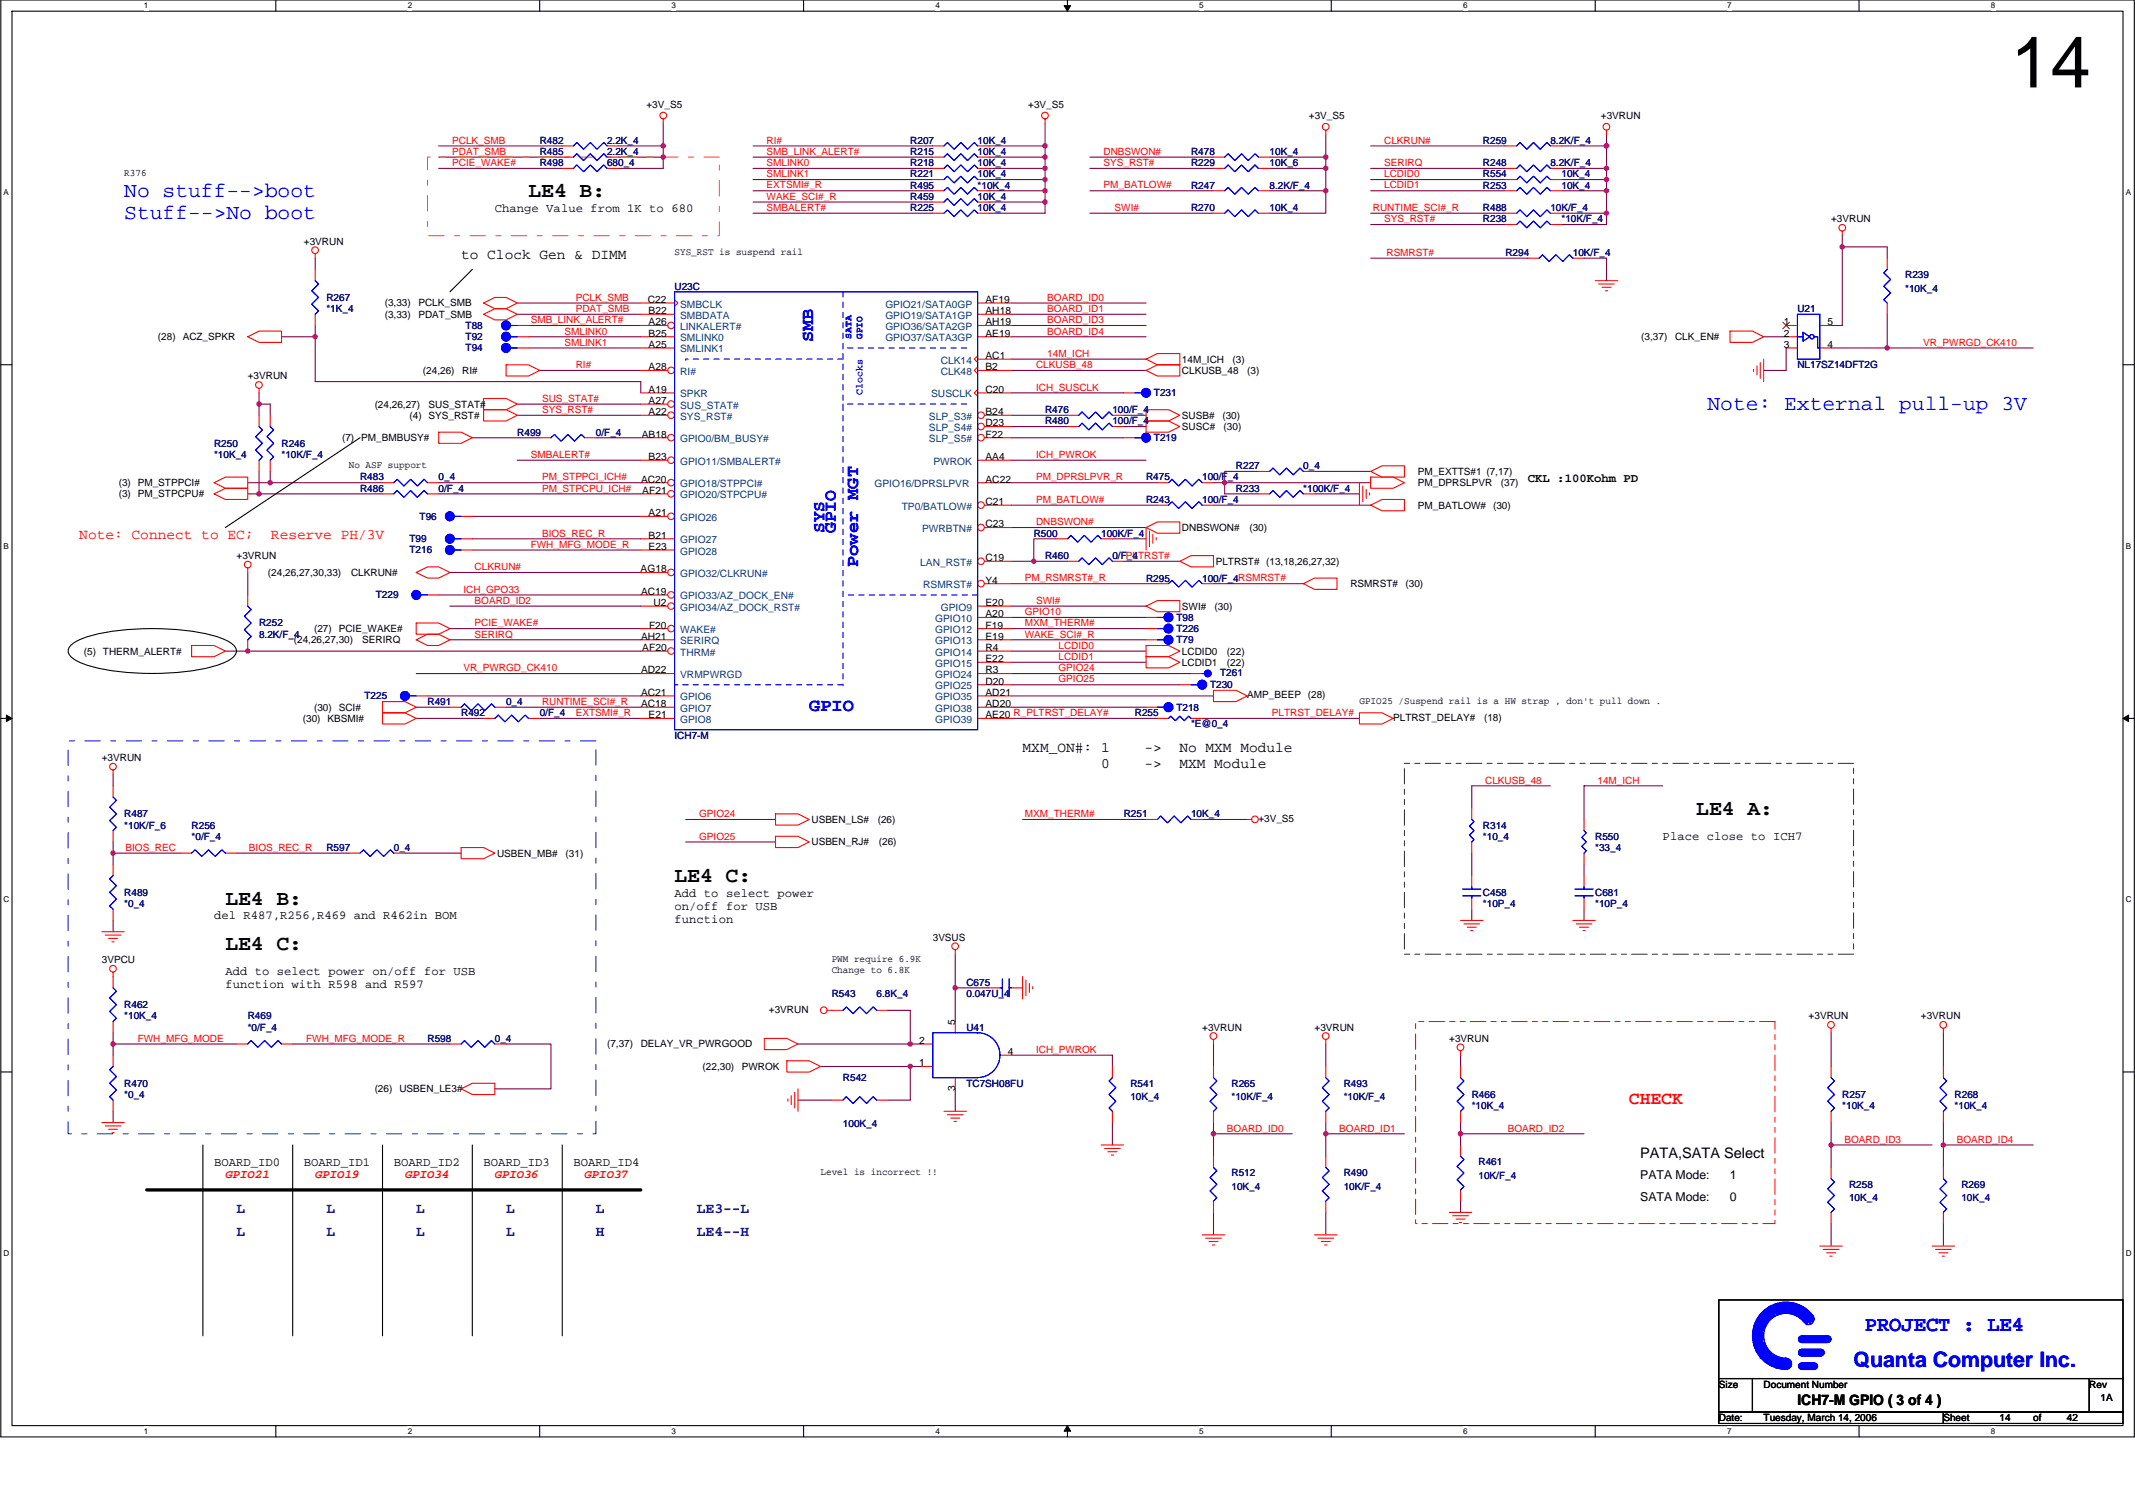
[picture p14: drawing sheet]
<svg xmlns="http://www.w3.org/2000/svg" width="420mm" height="297mm" viewBox="0 0 420 297" stroke-linecap="round" stroke-linejoin="round" font-family="sans-serif">
<defs><g id="words">
<text font-size="14.1" x="395.7" y="17.2">14</text>
<g font-size="4.2" fill="#00f">
<text x="24.5" y="38.7">No stuff--&gt;boot</text>
<text x="24.5" y="43.1">Stuff--&gt;No boot</text>
<text x="336" y="80.7">Note: External pull-up 3V</text>
<text x="367" y="262">PROJECT : LE4</text>
<text x="364.8" y="269.1">Quanta Computer Inc.</text>
</g>
<g font-size="4.2">
<text x="104" y="38.9">LE4 B:</text>
<text x="333.8" y="160.4">LE4 A:</text>
<text x="132.7" y="173.7">LE4 C:</text>
<text x="44.4" y="178.1">LE4 B:</text>
<text x="44.4" y="186.9">LE4 C:</text>
</g>
<g font-size="3.5" fill="#00f">
<text x="160.1" y="67.4" transform="rotate(-90 160.1 67.4)">SMB</text>
<text x="162.3" y="105" transform="rotate(-90 162.3 105)">SYS</text>
<text x="164.5" y="105" transform="rotate(-90 164.5 105)">GPIO</text>
<text x="168.9" y="111.6" transform="rotate(-90 168.9 111.6)">Power MGT</text>
<text x="159.2" y="140">GPIO</text>
</g>
<text font-size="3.5" fill="#f00" x="320.6" y="217.3">CHECK</text>
<g font-size="2.9">
<text x="90.8" y="50.9">to Clock Gen &amp; DIMM</text>
<text x="201.2" y="148.1">MXM_ON#: 1</text>
<text x="225.2" y="148.1">-&gt;</text>
<text x="232.1" y="148.1">No MXM Module</text>
<text x="216.7" y="151.2">0</text>
<text x="225.2" y="151.2">-&gt;</text>
<text x="232.1" y="151.2">MXM Module</text>
<text x="322.8" y="227.9">PATA,SATA Select</text>
<text x="353.7" y="276.6">ICH7-M GPIO ( 3 of 4 )</text>
</g>
<g font-size="2.9" fill="#f00">
<text x="15.6" y="106.1">Note: Connect to EC;</text>
<text x="53.3" y="106.1">Reserve PH/3V</text>
</g>
<g font-size="2.9" fill="#000080">
<text x="46.6" y="238.8">L</text>
<text x="64.2" y="238.8">L</text>
<text x="81.9" y="238.8">L</text>
<text x="99.6" y="238.8">L</text>
<text x="117.3" y="238.8">L</text>
<text x="137.1" y="238.8">LE3--L</text>
<text x="46.6" y="243.2">L</text>
<text x="64.2" y="243.2">L</text>
<text x="81.9" y="243.2">L</text>
<text x="99.6" y="243.2">L</text>
<text x="117.3" y="243.2">H</text>
<text x="137.1" y="243.2">LE4--H</text>
</g>
<g font-size="2.4">
<text x="97.4" y="41.7">Change Value from 1K to 680</text>
<text x="300.7" y="94.8">CKL :100Kohm PD</text>
<text x="327.2" y="165.4">Place close to ICH7</text>
<text x="132.7" y="176.5">Add to select power</text>
<text x="132.7" y="179.1">on/off for USB</text>
<text x="42.1" y="180.9">del R487,R256,R469 and R462in BOM</text>
<text x="132.7" y="181.7">function</text>
<text x="44.4" y="192">Add to select power on/off for USB</text>
<text x="44.4" y="194.5">function with R598 and R597</text>
<text x="42.1" y="229.5">BOARD_ID0</text>
<text x="59.8" y="229.5">BOARD_ID1</text>
<text x="77.5" y="229.5">BOARD_ID2</text>
<text x="95.2" y="229.5">BOARD_ID3</text>
<text x="112.8" y="229.5">BOARD_ID4</text>
<text x="322.8" y="232">PATA Mode:</text>
<text x="340.5" y="232">1</text>
<text x="322.8" y="236.4">SATA Mode:</text>
<text x="340.5" y="236.4">0</text>
</g>
<g font-size="2.4" fill="#f00">
<text x="44.4" y="231.9">GPIO21</text>
<text x="62" y="231.9">GPIO19</text>
<text x="79.7" y="231.9">GPIO34</text>
<text x="97.4" y="231.9">GPIO36</text>
<text x="115" y="231.9">GPIO37</text>
</g>
<g font-size="2">
<text x="127.2" y="21.2">+3V_S5</text>
<text x="202.3" y="21.2">+3V_S5</text>
<text x="257.6" y="23.4">+3V_S5</text>
<text x="315.1" y="23.4">+3VRUN</text>
<text x="24.5" y="34.7">R376</text>
<text x="360.4" y="43.8">+3VRUN</text>
<text x="59.8" y="48.2">+3VRUN</text>
<text x="132.7" y="50.2">SYS_RST is suspend rail</text>
<text x="127.5" y="59.6">C22</text>
<text x="193.9" y="59.6">AF19</text>
<text x="75.7" y="60.3">(3,33)</text>
<text x="75.7" y="62.5">(3,33)</text>
<text x="82.3" y="60.3">PCLK_SMB</text>
<text x="82.3" y="62.5">PDAT_SMB</text>
<text x="127.6" y="61.8">B22</text>
<text x="127.6" y="64.1">A26</text>
<text x="193.9" y="61.8">AH18</text>
<text x="193.9" y="64.1">AH19</text>
<text x="351.1" y="64.1">1</text>
<text x="359.7" y="64.1">5</text>
<text x="31.1" y="67">(28) ACZ_SPKR</text>
<text x="127.6" y="66.3">B25</text>
<text x="127.6" y="68.5">A25</text>
<text x="193.9" y="70.7">AC1</text>
<text x="193.9" y="66.3">AE19</text>
<text x="232.6" y="71.4">14M_ICH</text>
<text x="242.6" y="71.4">(3)</text>
<text x="323" y="67">(3,37)</text>
<text x="329.6" y="67">CLK_EN#</text>
<text x="351.1" y="66.3">2</text>
<text x="351.1" y="68.5">3</text>
<text x="359.7" y="68.5">4</text>
<text x="48.8" y="74.7">+3VRUN</text>
<text x="83.2" y="73.6">(24,26)</text>
<text x="91" y="73.6">RI#</text>
<text x="127.6" y="77.3">A19</text>
<text x="127.6" y="72.9">A28</text>
<text x="193.9" y="72.9">B2</text>
<text x="193.9" y="77.3">C20</text>
<text x="232.6" y="73.6">CLKUSB_48</text>
<text x="245.4" y="73.6">(3)</text>
<text x="73.7" y="80.2">(24,26,27)</text>
<text x="80.6" y="82.4">(4) SYS_RST#</text>
<text x="84.3" y="80.2">SUS_STAT#</text>
<text x="127.6" y="79.5">A27</text>
<text x="127.6" y="81.7">A22</text>
<text x="193.9" y="81.7">B24</text>
<text x="193.9" y="83.9">D23</text>
<text x="232.6" y="82.4">SUSB#</text>
<text x="240.6" y="82.4">(30)</text>
<text x="67.3" y="86.8">(7) PM_BMBUSY#</text>
<text x="126.3" y="86.1">AB18</text>
<text x="193.9" y="86.1">F22</text>
<text x="232.6" y="84.6">SUSC#</text>
<text x="240.8" y="84.6">(30)</text>
<text x="23.4" y="95.7">(3) PM_STPPCI#</text>
<text x="68.7" y="92.2">No ASF support</text>
<text x="126.2" y="95">AC20</text>
<text x="127.6" y="90.6">B23</text>
<text x="193.9" y="90.6">AA4</text>
<text x="193.9" y="95">AC22</text>
<text x="279" y="95.7">PM_DPRSLPVR</text>
<text x="279" y="93.5">PM_EXTTS#1 (7,17)</text>
<text x="295.4" y="95.7">(37)</text>
<text x="23.4" y="97.9">(3) PM_STPCPU#</text>
<text x="126.4" y="97.2">AF21</text>
<text x="127.6" y="101.6">A21</text>
<text x="193.9" y="99.4">C21</text>
<text x="279" y="100.1">PM_BATLOW# (30)</text>
<text x="127.6" y="106">B21</text>
<text x="193.9" y="103.8">C23</text>
<text x="232.6" y="104.5">DNBSWON#</text>
<text x="245.9" y="104.5">(30)</text>
<text x="46.6" y="110">+3VRUN</text>
<text x="52.7" y="113.4">(24,26,27,30,33)</text>
<text x="69.1" y="113.4">CLKRUN#</text>
<text x="126.1" y="112.7">AG18</text>
<text x="127.6" y="108.2">E23</text>
<text x="193.9" y="110.5">C19</text>
<text x="239.3" y="111.1">PLTRST# (13,18,26,27,32)</text>
<text x="126.2" y="117.1">AC19</text>
<text x="128.6" y="119.3">U2</text>
<text x="193.9" y="119.3">E20</text>
<text x="193.9" y="114.9">Y4</text>
<text x="232.6" y="120">SWI#</text>
<text x="239" y="120">(30)</text>
<text x="265.8" y="115.6">RSMRST#</text>
<text x="276.6" y="115.6">(30)</text>
<text x="61.8" y="124.4">(27) PCIE_WAKE#</text>
<text x="126.2" y="125.9">AH21</text>
<text x="127.7" y="123.7">F20</text>
<text x="193.9" y="121.5">A20</text>
<text x="193.9" y="123.7">F19</text>
<text x="193.9" y="125.9">E19</text>
<text x="16.5" y="128.8">(5) THERM_ALERT#</text>
<text x="57.8" y="126.6">(24,26,27,30)</text>
<text x="71.3" y="126.6">SERIRQ</text>
<text x="126.4" y="128.1">AF20</text>
<text x="193.9" y="128.1">R4</text>
<text x="193.9" y="130.3">E22</text>
<text x="232.6" y="128.8">LCDID0</text>
<text x="232.6" y="131">LCDID1</text>
<text x="241.5" y="128.8">(22)</text>
<text x="241.5" y="131">(22)</text>
<text x="126.2" y="137">AC21</text>
<text x="126.2" y="132.6">AD22</text>
<text x="193.9" y="132.6">R3</text>
<text x="193.9" y="134.8">D20</text>
<text x="193.9" y="137">AD21</text>
<text x="245.4" y="137.5">AMP_BEEP (28)</text>
<text x="59.6" y="142.1">(30) KBSMI#</text>
<text x="61.8" y="139.9">(30) SCI#</text>
<text x="126.2" y="139.2">AC18</text>
<text x="127.6" y="141.4">E21</text>
<text x="193.9" y="139.2">AD20</text>
<text x="193.9" y="141.4">AE20 R_PLTRST_DELAY#</text>
<text x="267.5" y="138.6">GPIO25 /Suspend rail is a HW strap , don't pull down .</text>
<text x="274.2" y="141.9">PLTRST_DELAY#</text>
<text x="292.1" y="141.9">(18)</text>
<text x="20" y="149.8">+3VRUN</text>
<text x="159.7" y="162">USBEN_LS#</text>
<text x="172.7" y="162">(26)</text>
<text x="247.6" y="161.8">+3V_S5</text>
<text x="159.7" y="166.4">USBEN_RJ#</text>
<text x="173" y="166.4">(26)</text>
<text x="97.8" y="168.6">USBEN_MB#</text>
<text x="111.3" y="168.6">(31)</text>
<text x="183.6" y="185.2">3VSUS</text>
<text x="20" y="189.6">3VPCU</text>
<text x="163.7" y="189.4">PWM require 6.9K</text>
<text x="163.7" y="191.6">Change to 6.8K</text>
<text x="151.3" y="199.3">+3VRUN</text>
<text x="188" y="201.7" transform="rotate(-90 188 201.7)">5</text>
<text x="236.6" y="202.9">+3VRUN</text>
<text x="258.7" y="202.9">+3VRUN</text>
<text x="355.9" y="200.7">+3VRUN</text>
<text x="378" y="200.7">+3VRUN</text>
<text x="119.5" y="206.2">(7,37)</text>
<text x="126.1" y="206.2">DELAY_VR_PWRGOOD</text>
<text x="180.9" y="205.5">2</text>
<text x="180.9" y="209.9">1</text>
<text x="198.4" y="207.7">4</text>
<text x="285.2" y="205.1">+3VRUN</text>
<text x="73.7" y="215">(26) USBEN_LE3#</text>
<text x="138.3" y="210.6">(22,30)</text>
<text x="146" y="210.6">PWROK</text>
<text x="188" y="214.8" transform="rotate(-90 188 214.8)">3</text>
<text x="161.5" y="231.4">Level is incorrect !!</text>
<text x="338.3" y="273.1">Size</text>
<text x="347.1" y="273.1">Document Number</text>
<text x="411.2" y="273.1">Rev</text>
<text x="413.4" y="275.8">1A</text>
<text x="338.3" y="279.8">Date:</text>
<text x="347.1" y="279.8">Tuesday, March 14, 2006</text>
<text x="382.4" y="279.8">Sheet</text>
<text x="393.5" y="279.8">14</text>
<text x="400.1" y="279.8">of</text>
<text x="406.7" y="279.8">42</text>
</g>
<g font-size="2" fill="#f00">
<text x="89" y="28.3">PCLK_SMB</text>
<text x="150.9" y="28.3">RI#</text>
<text x="272.4" y="28.3">CLKRUN#</text>
<text x="89" y="30.5">PDAT_SMB</text>
<text x="89" y="32.7">PCIE_WAKE#</text>
<text x="150.9" y="30.5">SMB_LINK_ALERT#</text>
<text x="150.9" y="32.7">SMLINK0</text>
<text x="150.9" y="34.9">SMLINK1</text>
<text x="217.2" y="32.7">SYS_RST#</text>
<text x="217.2" y="30.5">DNBSWON#</text>
<text x="272.4" y="32.7">SERIRQ</text>
<text x="272.4" y="34.9">LCDID0</text>
<text x="150.9" y="41.5">SMBALERT#</text>
<text x="150.9" y="39.3">WAKE_SCI#_R</text>
<text x="150.9" y="37.1">EXTSMI#_R</text>
<text x="217.2" y="37.1">PM_BATLOW#</text>
<text x="219.4" y="41.5">SWI#</text>
<text x="270.2" y="41.5">RUNTIME_SCI#_R</text>
<text x="272.4" y="37.1">LCDID1</text>
<text x="272.4" y="43.8">SYS_RST#</text>
<text x="272.8" y="50.4">RSMRST#</text>
<text x="113.3" y="59.2">PCLK_SMB</text>
<text x="206.1" y="59.2">BOARD_ID0</text>
<text x="104.4" y="63.6">SMB_LINK_ALERT#</text>
<text x="111.1" y="65.8">SMLINK0</text>
<text x="113.3" y="61.4">PDAT_SMB</text>
<text x="206.1" y="61.4">BOARD_ID1</text>
<text x="206.1" y="63.6">BOARD_ID3</text>
<text x="206.1" y="65.8">BOARD_ID4</text>
<text x="111.1" y="68.1">SMLINK1</text>
<text x="206.1" y="70.3">14M_ICH</text>
<text x="378.5" y="68.1">VR_PWRGD_CK410</text>
<text x="113.3" y="72.5">RI#</text>
<text x="203.9" y="72.5">CLKUSB_48</text>
<text x="203.9" y="76.9">ICH_SUSCLK</text>
<text x="106.7" y="81.3">SYS_RST#</text>
<text x="106.7" y="79.1">SUS_STAT#</text>
<text x="104.4" y="90.1">SMBALERT#</text>
<text x="106.7" y="94.6">PM_STPPCI_ICH#</text>
<text x="203.9" y="94.6">PM_DPRSLPVR_R</text>
<text x="203.9" y="90.1">ICH_PWROK</text>
<text x="106.7" y="96.8">PM_STPCPU_ICH#</text>
<text x="203.9" y="99">PM_BATLOW#</text>
<text x="104.4" y="107.8">FWH_MFG_MODE_R</text>
<text x="106.7" y="105.6">BIOS_REC_R</text>
<text x="203.9" y="103.4">DNBSWON#</text>
<text x="93.4" y="112.2">CLKRUN#</text>
<text x="221.6" y="110">PLTRST#</text>
<text x="91.2" y="116.7">ICH_GPO33</text>
<text x="93.4" y="118.9">BOARD_ID2</text>
<text x="201.7" y="114.4">PM_RSMRST#_R</text>
<text x="203.9" y="118.9">SWI#</text>
<text x="93.4" y="125.5">SERIRQ</text>
<text x="93.4" y="123.3">PCIE_WAKE#</text>
<text x="201.7" y="123.3">MXM_THERM#</text>
<text x="201.7" y="125.5">WAKE_SCI#_R</text>
<text x="201.7" y="121.1">GPIO10</text>
<text x="208.3" y="129.9">LCDID1</text>
<text x="208.3" y="127.7">LCDID0</text>
<text x="91.2" y="132.1">VR_PWRGD_CK410</text>
<text x="208.3" y="134.3">GPIO25</text>
<text x="208.3" y="132.1">GPIO24</text>
<text x="106.7" y="138.8">RUNTIME_SCI#_R</text>
<text x="113.3" y="141">EXTSMI#_R</text>
<text x="250.3" y="141">PLTRST_DELAY#</text>
<text x="292.3" y="154.2">CLKUSB_48</text>
<text x="314.4" y="154.2">14M_ICH</text>
<text x="137.6" y="160.9">GPIO24</text>
<text x="201.7" y="160.9">MXM_THERM#</text>
<text x="24.7" y="167.5">BIOS_REC</text>
<text x="49" y="167.5">BIOS_REC_R</text>
<text x="137.6" y="165.3">GPIO25</text>
<text x="27.1" y="205.1">FWH_MFG_MODE</text>
<text x="60.3" y="205.1">FWH_MFG_MODE_R</text>
<text x="203.9" y="207.3">ICH_PWROK</text>
<text x="241.5" y="222.7">BOARD_ID0</text>
<text x="263.6" y="222.7">BOARD_ID1</text>
<text x="296.7" y="222.7">BOARD_ID2</text>
<text x="363" y="224.9">BOARD_ID3</text>
<text x="385.1" y="224.9">BOARD_ID4</text>
</g>
<g font-size="2" fill="#000080">
<text x="106.2" y="28.3">R482</text>
<text x="119.5" y="28.3">2.2K_4</text>
<text x="179.1" y="28.3">R207</text>
<text x="192.4" y="28.3">10K_4</text>
<text x="291.8" y="28.3">R259</text>
<text x="305.1" y="28.3">8.2K/F_4</text>
<text x="106.2" y="32.7">R498</text>
<text x="106.2" y="30.5">R485</text>
<text x="119.5" y="32.7">680_4</text>
<text x="119.5" y="30.5">2.2K_4</text>
<text x="179.1" y="30.5">R215</text>
<text x="179.1" y="34.9">R221</text>
<text x="179.1" y="32.7">R218</text>
<text x="192.4" y="30.5">10K_4</text>
<text x="192.4" y="34.9">10K_4</text>
<text x="192.4" y="32.7">10K_4</text>
<text x="234.4" y="32.7">R229</text>
<text x="234.4" y="30.5">R478</text>
<text x="249.9" y="32.7">10K_6</text>
<text x="249.9" y="30.5">10K_4</text>
<text x="291.8" y="34.9">R554</text>
<text x="291.8" y="32.7">R248</text>
<text x="305.1" y="32.7">8.2K/F_4</text>
<text x="307.3" y="34.9">10K_4</text>
<text x="179.1" y="41.6">R225</text>
<text x="179.1" y="39.3">R459</text>
<text x="179.1" y="37.1">R495</text>
<text x="192.4" y="41.6">10K_4</text>
<text x="192.4" y="39.3">10K_4</text>
<text x="192.4" y="37.1">*10K_4</text>
<text x="234.4" y="41.6">R270</text>
<text x="234.4" y="37.1">R247</text>
<text x="249.9" y="41.6">10K_4</text>
<text x="249.9" y="37.1">8.2K/F_4</text>
<text x="291.8" y="41.6">R488</text>
<text x="291.8" y="37.1">R253</text>
<text x="305.1" y="41.6">10K/F_4</text>
<text x="307.3" y="37.1">10K_4</text>
<text x="291.8" y="43.8">R238</text>
<text x="307.3" y="43.8">*10K/F_4</text>
<text x="296.3" y="50.4">R294</text>
<text x="309.5" y="50.4">10K/F_4</text>
<text x="64.2" y="59.2">R267</text>
<text x="132.7" y="57">U23C</text>
<text x="374.9" y="54.8">R239</text>
<text x="374.9" y="57.4">*10K_4</text>
<text x="64.2" y="61.4">*1K_4</text>
<text x="91.6" y="64.7">T88</text>
<text x="353.7" y="61.4">U21</text>
<text x="91.6" y="67">T92</text>
<text x="91.6" y="69.2">T94</text>
<text x="227.1" y="78">T231</text>
<text x="353.7" y="72.5">NL17SZ14DFT2G</text>
<text x="205.7" y="81.3">R476</text>
<text x="205.7" y="83.5">R480</text>
<text x="218.9" y="81.3">100/F_4</text>
<text x="218.9" y="83.5">100/F_4</text>
<text x="42.1" y="87.9">R250</text>
<text x="55.4" y="87.9">R246</text>
<text x="101.8" y="85.7">R499</text>
<text x="117.3" y="85.7">0/F_4</text>
<text x="227.1" y="86.8">T219</text>
<text x="42.1" y="90.2">*10K_4</text>
<text x="55.4" y="90.2">*10K/F_4</text>
<text x="70.9" y="94.6">R483</text>
<text x="86.3" y="94.6">0_4</text>
<text x="225.5" y="94.6">R475</text>
<text x="236.6" y="94.6">100/F_4</text>
<text x="243.2" y="92.4">R227</text>
<text x="256.5" y="92.4">0_4</text>
<text x="70.9" y="96.8">R486</text>
<text x="86.3" y="96.8">0/F_4</text>
<text x="225.5" y="99">R243</text>
<text x="236.6" y="99">100/F_4</text>
<text x="243.2" y="96.8">R233</text>
<text x="256.5" y="96.8">*100K/F_4</text>
<text x="80.6" y="106.7">T99</text>
<text x="82.6" y="102.3">T96</text>
<text x="203.4" y="105.6">R500</text>
<text x="216.7" y="105.6">100K/F_4</text>
<text x="80.6" y="108.9">T216</text>
<text x="205.7" y="110">R460</text>
<text x="218.9" y="110">0/F_4</text>
<text x="74" y="117.8">T229</text>
<text x="225.5" y="114.5">R295</text>
<text x="236.6" y="114.5">100/F_4RSMRST#</text>
<text x="51" y="123.3">R252</text>
<text x="51" y="125.5">8.2K/F_4</text>
<text x="231.5" y="124.4">T226</text>
<text x="231.5" y="122.2">T98</text>
<text x="231.5" y="126.6">T79</text>
<text x="71.7" y="137.7">T225</text>
<text x="238.1" y="135.5">T230</text>
<text x="240.1" y="133">T261</text>
<text x="84.1" y="138.8">R491</text>
<text x="90.8" y="141">R492</text>
<text x="99.6" y="138.8">0_4</text>
<text x="106.2" y="141">0/F_4</text>
<text x="223.3" y="141">R255</text>
<text x="231.5" y="139.9">T218</text>
<text x="234.4" y="143.2">*E@0_4</text>
<text x="132.7" y="145.4">ICH7-M</text>
<text x="24.5" y="160.9">R487</text>
<text x="221.1" y="160.9">R251</text>
<text x="234.4" y="160.9">10K_4</text>
<text x="24.5" y="163.1">*10K/F_6</text>
<text x="37.7" y="163.1">R256</text>
<text x="37.7" y="165.3">*0/F_4</text>
<text x="64.2" y="167.5">R597</text>
<text x="77.5" y="167.5">0_4</text>
<text x="291.8" y="163.1">R314</text>
<text x="291.8" y="165.3">*10_4</text>
<text x="313.9" y="165.3">R550</text>
<text x="313.9" y="167.5">*33_4</text>
<text x="24.5" y="176.3">R489</text>
<text x="24.5" y="178.6">*0_4</text>
<text x="291.8" y="176.3">C458</text>
<text x="291.8" y="178.6">*10P_4</text>
<text x="313.9" y="176.3">C681</text>
<text x="313.9" y="178.6">*10P_4</text>
<text x="163.7" y="196.2">R543</text>
<text x="172.5" y="196.2">6.8K_4</text>
<text x="190.2" y="194">C675</text>
<text x="190.2" y="196.2">0.047U_4</text>
<text x="24.5" y="198.4">R462</text>
<text x="24.5" y="200.7">*10K_4</text>
<text x="48.8" y="200.7">R469</text>
<text x="48.8" y="202.9">*0/F_4</text>
<text x="190.2" y="202.9">U41</text>
<text x="84.1" y="205.1">R598</text>
<text x="97.4" y="205.1">0_4</text>
<text x="24.5" y="213.9">R470</text>
<text x="165.9" y="212.8">R542</text>
<text x="190.2" y="213.9">TC7SH08FU</text>
<text x="222.5" y="213.9">R541</text>
<text x="242.3" y="213.9">R265</text>
<text x="264.4" y="213.9">R493</text>
<text x="24.5" y="216.1">*0_4</text>
<text x="165.9" y="221.9">100K_4</text>
<text x="222.5" y="216.6">10K_4</text>
<text x="242.3" y="216.6">*10K/F_4</text>
<text x="264.4" y="216.6">*10K/F_4</text>
<text x="289.6" y="216.1">R466</text>
<text x="289.6" y="218.3">*10K_4</text>
<text x="362.6" y="216.1">R257</text>
<text x="362.6" y="218.3">*10K_4</text>
<text x="384.7" y="216.1">R268</text>
<text x="384.7" y="218.3">*10K_4</text>
<text x="242.3" y="231.6">R512</text>
<text x="264.4" y="231.6">R490</text>
<text x="291" y="229.4">R461</text>
<text x="291" y="232">10K/F_4</text>
<text x="363.9" y="233.8">R258</text>
<text x="386" y="233.8">R269</text>
<text x="242.3" y="234.2">10K_4</text>
<text x="264.4" y="234.2">10K/F_4</text>
<text x="363.9" y="236.5">10K_4</text>
<text x="386" y="236.5">10K_4</text>
</g>
<g font-size="2" fill="#004080">
<text x="133.8" y="60.5">SMBCLK</text>
<text x="133.8" y="62.8">SMBDATA</text>
<text x="133.8" y="65">LINKALERT#</text>
<text x="174.2" y="60.5">GPIO21/SATA0GP</text>
<text x="174.2" y="62.8">GPIO19/SATA1GP</text>
<text x="174.2" y="65">GPIO36/SATA2GP</text>
<text x="133.8" y="67.2">SMLINK0</text>
<text x="133.8" y="69.4">SMLINK1</text>
<text x="174.2" y="67.2">GPIO37/SATA3GP</text>
<text x="185.1" y="71.6">CLK14</text>
<text x="133.8" y="73.8">RI#</text>
<text x="185.1" y="73.8">CLK48</text>
<text x="133.8" y="78.2">SPKR</text>
<text x="133.8" y="80.4">SUS_STAT#</text>
<text x="133.8" y="82.6">SYS_RST#</text>
<text x="182.8" y="82.6">SLP_S3#</text>
<text x="183.2" y="78.2">SUSCLK</text>
<text x="133.8" y="87.1">GPIO0/BM_BUSY#</text>
<text x="182.8" y="84.9">SLP_S4#</text>
<text x="182.8" y="87.1">SLP_S5#</text>
<text x="133.8" y="91.5">GPIO11/SMBALERT#</text>
<text x="133.8" y="95.9">GPIO18/STPPCI#</text>
<text x="172.1" y="95.9">GPIO16/DPRSLPVR</text>
<text x="183.7" y="91.5">PWROK</text>
<text x="133.8" y="98.1">GPIO20/STPCPU#</text>
<text x="177.5" y="100.3">TP0/BATLOW#</text>
<text x="133.8" y="102.5">GPIO26</text>
<text x="133.8" y="107">GPIO27</text>
<text x="181.5" y="104.7">PWRBTN#</text>
<text x="133.8" y="113.6">GPIO32/CLKRUN#</text>
<text x="133.8" y="109.2">GPIO28</text>
<text x="181.1" y="111.4">LAN_RST#</text>
<text x="133.8" y="118">GPIO33/AZ_DOCK_EN#</text>
<text x="181.7" y="115.8">RSMRST#</text>
<text x="133.8" y="120.2">GPIO34/AZ_DOCK_RST#</text>
<text x="133.8" y="124.6">WAKE#</text>
<text x="184" y="122.4">GPIO10</text>
<text x="184" y="124.6">GPIO12</text>
<text x="185.2" y="120.2">GPIO9</text>
<text x="133.8" y="126.8">SERIRQ</text>
<text x="133.8" y="129.1">THRM#</text>
<text x="184" y="126.8">GPIO13</text>
<text x="184" y="129.1">GPIO14</text>
<text x="184" y="131.3">GPIO15</text>
<text x="133.8" y="137.9">GPIO6</text>
<text x="133.8" y="133.5">VRMPWRGD</text>
<text x="184" y="133.5">GPIO24</text>
<text x="184" y="135.7">GPIO25</text>
<text x="184" y="137.9">GPIO35</text>
<text x="133.8" y="140.1">GPIO7</text>
<text x="133.8" y="142.3">GPIO8</text>
<text x="184" y="140.1">GPIO38</text>
<text x="184" y="142.3">GPIO39</text>
</g>
<g font-size="2" fill="#00f">
<text x="167.6" y="66.7" transform="rotate(-90 167.6 66.7)">SATA</text>
<text x="169.8" y="66.7" transform="rotate(-90 169.8 66.7)">GPIO</text>
<text x="169.8" y="77.8" transform="rotate(-90 169.8 77.8)">Clocks</text>
</g>
<g font-size="1.6">
<text x="28.3" y="1.7">1</text>
<text x="80.2" y="1.7">2</text>
<text x="132.2" y="1.7">3</text>
<text x="184.1" y="1.7">4</text>
<text x="236" y="1.7">5</text>
<text x="287.9" y="1.7">6</text>
<text x="339.9" y="1.7">7</text>
<text x="391.8" y="1.7">8</text>
<text x=".7" y="38.4">A</text>
<text x="418.3" y="38.4">A</text>
<text x=".7" y="108">B</text>
<text x="418.3" y="108">B</text>
<text x=".7" y="177.7">C</text>
<text x="418.3" y="177.7">C</text>
<text x=".7" y="247.2">D</text>
<text x="418.3" y="247.2">D</text>
<text x="28.3" y="282.3">1</text>
<text x="80.2" y="282.3">2</text>
<text x="132.2" y="282.3">3</text>
<text x="184.1" y="282.3">4</text>
<text x="236" y="282.3">5</text>
<text x="287.9" y="282.3">6</text>
<text x="339.9" y="282.3">7</text>
<text x="391.8" y="282.3">8</text>
</g>
</g></defs>
<path d="M.2 0h419.8v282.9h-419.8zM2.4 2.2h415.4v278.4h-415.4z" fill="none" stroke="#000" stroke-width=".21"/>
<g fill="#fff">
<path d="M28.3 .2h.9v1.8h-.9z"/>
<path d="M28.3 280.8h.9v1.8h-.9z"/>
</g>
<path d="M54.3 0v2.2M54.3 280.6v2.2" fill="none" stroke="#000" stroke-width=".21"/>
<g fill="#fff">
<path d="M80.2 .2h.9v1.8h-.9z"/>
<path d="M80.2 280.8h.9v1.8h-.9z"/>
</g>
<path d="M106.2 0v2.2M106.2 280.6v2.2" fill="none" stroke="#000" stroke-width=".21"/>
<g fill="#fff">
<path d="M132.2 .2h.8v1.8h-.8z"/>
<path d="M132.2 280.8h.8v1.8h-.8z"/>
</g>
<path d="M158.1 0v2.2M158.1 280.6v2.2" fill="none" stroke="#000" stroke-width=".21"/>
<g fill="#fff">
<path d="M184.1 .2h.9v1.8h-.9z"/>
<path d="M184.1 280.8h.9v1.8h-.9z"/>
</g>
<path d="M210.1 0v2.2M210.1 280.6v2.2" fill="none" stroke="#000" stroke-width=".21"/>
<path d="M209.4 1.1h1.3l-.6 1.1zM210.1 280.6l.6 1.1h-1.3z" fill="#000" stroke="#000" stroke-width=".2"/>
<g fill="#fff">
<path d="M236 .2h.9v1.8h-.9z"/>
<path d="M236 280.8h.9v1.8h-.9z"/>
</g>
<path d="M262 0v2.2M262 280.6v2.2" fill="none" stroke="#000" stroke-width=".21"/>
<g fill="#fff">
<path d="M287.9 .2h.9v1.8h-.9z"/>
<path d="M287.9 280.8h.9v1.8h-.9z"/>
</g>
<path d="M313.9 0v2.2M313.9 280.6v2.2" fill="none" stroke="#000" stroke-width=".21"/>
<g fill="#fff">
<path d="M339.9 .2h.9v1.8h-.9z"/>
<path d="M339.9 280.8h.9v1.8h-.9z"/>
</g>
<path d="M365.9 0v2.2M365.9 280.6v2.2" fill="none" stroke="#000" stroke-width=".21"/>
<g fill="#fff">
<path d="M391.8 .2h.9v1.8h-.9z"/>
<path d="M391.8 280.8h.9v1.8h-.9z"/>
<path d="M.7 37h1.1v1.8h-1.1z"/>
<path d="M418.3 37h1.1v1.8h-1.1z"/>
<path d="M.7 106.6h1.1v1.8h-1.1z"/>
<path d="M418.3 106.6h1.1v1.8h-1.1z"/>
</g>
<path d="M.2 71.8h2.2M417.8 71.8h2.2" fill="none" stroke="#000" stroke-width=".21"/>
<g fill="#fff">
<path d="M.7 176.2h1.2v1.8h-1.2z"/>
<path d="M418.3 176.2h1.2v1.8h-1.2z"/>
</g>
<path d="M.2 141.4h2.2M417.8 141.4h2.2" fill="none" stroke="#000" stroke-width=".21"/>
<path d="M1.3 140.8l1.1 .6-1.1 .6zM417.8 141.4l1.1-.6v1.2z" fill="#000" stroke="#000" stroke-width=".2"/>
<g fill="#fff">
<path d="M.7 245.8h1.2v1.8h-1.2z"/>
<path d="M418.3 245.8h1.2v1.8h-1.2z"/>
</g>
<g fill="none" stroke="#000" stroke-width=".21">
<path d="M93 53l-4.4 4.4M70.9 86.2l-26.5 17.6M13.8 127.1a11.5 11.5 0 0 1 5.8-2.4 52.8 52.8 0 0 1 23.3 .7 6.3 6.3 0 0 1 3.5 2.2 1.65 1.65 0 0 1-.8 2 22.7 22.7 0 0 1-10.1 2.7 51.1 51.1 0 0 1-18.5-1.4 6.3 6.3 0 0 1-3.5-2.2l-.1-.6 .1-.5zM.2 211h2.2M417.8 211h2.2M39.9 225.4v37.6M57.6 225.4v37.6M75.3 225.4v37.6M93 225.4v37.6M110.6 225.4v37.6M338.3 255.9h79.5v15.5h-79.5zM338.3 271.4h6.6v6.6h-6.6z"/>
<path d="M338.3 278h44.1v2.2h-44.1zM344.9 271.4h66.3v6.6h-66.3zM382.4 278h35.4v2.2h-35.4zM411.2 271.4h6.6v6.6h-6.6z"/>
</g>
<g fill="none" stroke="#800040" stroke-width=".21">
<path d="M86.3 33.1h24.3M86.3 30.9h24.3M86.3 28.7h24.3M121.7 30.9h8.8M121.7 28.7h8.8M130.5 24.3v8.8h-8.8M148.2 33.1h35.4M148.2 35.3h35.4M148.2 30.9h35.4M148.2 28.7h35.4M148.2 37.5h35.4M148.2 39.8h35.4"/>
<path d="M194.6 37.5h11.1v2.3M194.6 33.1h11.1M194.6 35.3h11.1M194.6 30.9h11.1M194.6 28.7h11.1M194.6 39.8h11.1M205.7 39.8v2.2h-11.1M205.7 24.3v13.2M214.5 33.1h24.3M214.5 30.9h24.3M214.5 37.5h24.3M249.9 33.1h11"/>
<path d="M249.9 30.9h11M249.9 37.5h11M260.9 37.5v4.5h-11M260.9 26.5v11M269.7 33.1h26.6M269.7 35.3h26.6M269.7 28.7h26.6M269.7 37.5h26.6M307.3 33.1h8.9M307.3 28.7h8.9M316.2 33.1v2.2h-8.9M316.2 35.3v2.2h-8.9"/>
<path d="M316.2 26.5v6.6M316.2 37.5v4.5M62 50.8v2.2M101.8 59.6h24.3M148.2 42h35.4M199 59.6h26.5M214.5 42h24.3M269.7 42h26.6M269.7 50.8h31M269.7 44.2h26.6M307.3 42h8.9M311.7 50.8h4.5v4.4"/>
<path d="M316.2 42v2.2h-8.9M362.6 46.4v17.7h-2.2M362.6 48.6h8.8v2.2M51 77.3v2.2h2.2v2.2M51 79.5v2.2M55.4 66.3h6.6M62 64.1v11h64.1v2.2M101.8 61.9h24.3M101.8 79.5h24.3M104 66.3h22.1M104 68.5h22.1M104 64.1h22.1"/>
<path d="M106.2 72.9h19.9M199 66.3h26.5M199 61.9h26.5M199 64.1h26.5M199 70.7h26.5M199 72.9h26.5M199 77.3h22.1M347.1 66.3h4.4M351.5 68.5v4.4h-4.4M371.4 61.9v6.6h-11M371.4 68.5h28.7M48.8 97.2h26.5"/>
<path d="M48.8 95h26.5M51 92.8v4.4M53.2 92.8v2.2M86.3 97.2h39.8M86.3 95h39.8M93 86.2h13.2M101.8 81.7h24.3M101.8 90.6h24.3M117.3 86.2h8.8M199 86.2h22.1M199 99.4h28.8M199 95h28.8"/>
<path d="M199 84h11.1M199 81.7h11.1M199 90.6h26.5M221.1 84h4.4M221.1 81.7h4.4M238.8 95h2.2v2.2h6.6M238.8 99.4h30.9M247.6 92.8h-6.6v2.2h28.7M258.7 97.2h8.8M258.7 92.8h11M48.8 112.7v4.4M86.3 117.1h39.8"/>
<path d="M88.6 119.3h37.5M88.6 112.7h37.5M93 106.1h33.1M93 108.3h33.1M93 101.6h33.1M199 119.3h26.5M199 103.8h26.5M199 114.9h28.8M203.4 110.5h6.7M207.9 106.1h-4.5v4.4h-4.4M218.9 106.1h6.6M221.1 110.5h11.1"/>
<path d="M238.8 114.9h17.7M44.4 128.2h81.7M81.9 132.6h44.2M81.9 139.2h6.7M84.1 137h42M88.6 123.7h37.5M88.6 125.9h37.5M99.6 139.2h26.5M199 128.2h26.5M199 137h39.8M199 123.7h26.5M199 125.9h26.5"/>
<path d="M199 132.6h35.4M199 139.2h26.5M199 130.4h26.5M199 134.8h33.2M199 121.5h26.5M22.3 152.5v2.2M81.9 141.4h13.3M106.2 141.4h19.9M199 141.4h28.8M236.6 141.4h30.9M305.1 154.7h-15.5v4.4M327.2 154.7h-15.5v6.6"/>
<path d="M22.3 165.7v4.4M22.3 167.9h13.2M46.6 167.9h22.1M79.7 167.9h11.1M134.9 161.3h17.7M134.9 165.7h17.7M201.2 161.3h24.3M236.6 161.3h8.8M289.6 167.9v4.5M289.6 179v2.2M311.7 170.1v2.3M311.7 179v2.2"/>
<path d="M22.3 181.2v2.2M174.7 198.9h4.4v6.6M188 187.8v13.3M188 194.5h6.6M22.3 203.3v4.4M22.3 218.8v2.2M22.3 205.5h24.3M57.6 205.5h31M99.6 205.5h8.8v8.8h-11M157 205.5h24.3M157 216.6h6.7M161.5 209.9h19.8"/>
<path d="M179.1 209.9v6.7h-4.4M188 214.3v4.5M199 207.7h19.9v2.2M238.8 205.5v4.4M260.9 205.5v4.4M287.4 207.7v2.2M360.4 203.3v6.6M382.4 203.3v6.6M218.9 221v4.4M238.8 223.2h15.5M238.8 221v6.6M238.8 238.7v4.4"/>
<path d="M260.9 221v6.6M260.9 238.7v4.4M260.9 223.2h15.5M287.4 221v4.4M287.4 236.4v2.3M287.4 223.2h24.3M360.4 221v8.8M360.4 225.4h19.8M382.4 221v8.8M382.4 225.4h17.7M360.4 240.9v4.4M382.4 240.9v4.4"/>
</g>
<g fill="#f0f" stroke="#f0f" stroke-width=".21">
<circle cx="205.7" cy="35.3" r=".43"/>
<circle cx="205.7" cy="28.7" r=".43"/>
<circle cx="51" cy="97.2" r=".43"/>
<circle cx="260.9" cy="37.5" r=".43"/>
<circle cx="316.1" cy="37.5" r=".43"/>
<circle cx="205.7" cy="39.8" r=".43"/>
<circle cx="48.7" cy="128.2" r=".43"/>
<circle cx="205.7" cy="30.9" r=".43"/>
<circle cx="260.9" cy="30.9" r=".43"/>
<circle cx="51" cy="79.5" r=".43"/>
<circle cx="203.4" cy="110.5" r=".43"/>
<circle cx="241" cy="95" r=".43"/>
<circle cx="205.7" cy="33.1" r=".43"/>
<circle cx="130.5" cy="28.7" r=".43"/>
<circle cx="53.2" cy="95" r=".43"/>
<circle cx="205.7" cy="37.5" r=".43"/>
<circle cx="260.9" cy="33.1" r=".43"/>
<circle cx="22.2" cy="205.5" r=".43"/>
<circle cx="22.2" cy="167.9" r=".43"/>
<circle cx="62" cy="66.3" r=".43"/>
<circle cx="130.5" cy="30.9" r=".43"/>
<circle cx="287.4" cy="223.2" r=".43"/>
<circle cx="371.4" cy="68.5" r=".43"/>
<circle cx="316.1" cy="28.7" r=".43"/>
<circle cx="179.1" cy="209.9" r=".43"/>
<circle cx="179.1" cy="205.5" r=".43"/>
<circle cx="188" cy="194.4" r=".43"/>
<circle cx="316.1" cy="33.1" r=".43"/>
<circle cx="316.1" cy="35.3" r=".43"/>
<circle cx="362.5" cy="48.6" r=".43"/>
<circle cx="238.8" cy="223.2" r=".43"/>
<circle cx="260.9" cy="223.2" r=".43"/>
<circle cx="360.3" cy="225.4" r=".43"/>
<circle cx="382.4" cy="225.4" r=".43"/>
<circle cx="316.1" cy="42" r=".43"/>
</g>
<g fill="none" stroke="#f00" stroke-width=".21">
<path d="M130.5 23.4v.9M183.6 30.9h2.2M183.6 35.3h2.2M192.4 30.9h2.2M192.4 35.3h2.2M205.7 23.4v.9M238.8 33.1h2.2M247.6 33.1h2.3M260.9 25.6v.9M296.3 33.1h2.2M296.3 35.3h2.2M296.3 37.5h2.2"/>
<path d="M305.1 33.1h2.2M305.1 35.3h2.2M305.1 37.5h2.2M316.2 25.6v.9M62 49.9v.9M95.2 59.6l2.2-1.1h2.2l2.2 1.1-2.2 1.2h-2.2zM126.1 59.6h6.6M132.7 59l.7 .6-.7 .7M183.6 42h2.2M192.4 42h2.2M192.4 59.6h6.6M238.8 42h2.2"/>
<path d="M247.6 42h2.3M296.3 42h2.2M296.3 44.2h2.2M300.7 50.8h2.2M305.1 42h2.2M305.1 44.2h2.2M309.5 50.8h2.2M313.9 55.2h4.5M314.6 55.9h3.1M315.3 56.6h1.7M315.9 57.2h.5M362.6 45.5v.9"/>
<path d="M48.8 66.3l2.2-1.1h4.4v2.2h-4.4zM51 76.5v.8M95.2 61.9l2.2-1.1h2.2l2.2 1.1-2.2 1.1h-2.2zM95.2 78.4h4.4l2.2 1.1-2.2 1.1h-4.4zM99.6 71.8h4.4l2.2 1.1-2.2 1.1h-4.4zM101.8 66.3h2.2M101.8 68.5h2.2M126.1 61.9h6.6M192.4 64.1h6.6M192.4 66.3h6.6M192.4 61.9h6.6M225.5 70.7l2.3-1.1h4.4v2.2h-4.4z"/>
<path d="M225.5 72.9l2.3-1.1h4.4v2.2h-4.4zM340.5 65.2h4.4l2.2 1.1-2.2 1.1h-4.4zM345.1 72.7v.4M345.8 72v1.8M346.4 71.4v3.1M347.1 70.7v4.4M351.5 64.1h2.2M351.5 66.3h2.2M351.5 68.5h2.2M358.1 64.1h2.3M358.1 68.5h2.3M42.1 95l2.3-1.1h4.4v2.2h-4.4z"/>
<path d="M42.1 97.2l2.3-1.1h4.4v2.2h-4.4zM86.3 85.1h4.5l2.2 1.1-2.2 1.1h-4.5zM95.2 80.6h4.4l2.2 1.1-2.2 1.2h-4.4zM210.1 81.7h2.2M210.1 84h2.2M218.9 81.7h2.2M218.9 84h2.2M225.5 80.6h4.5l2.2 1.1-2.2 1.2h-4.5zM225.5 82.9h4.5l2.2 1.1-2.2 1.1h-4.5zM227.8 99.4h2.2M236.6 99.4h2.2M267.5 95v4.4"/>
<path d="M268.2 95.7v3.1M268.9 96.3v1.8M269.5 97v.5M269.7 99.4l2.3-1.1h4.4v2.2h-4.4zM269.7 93.9h4.5l2.2 1.1-2.2 1.1h-4.5zM269.7 92.8l2.3-1.1h4.4v2.2h-4.4zM48.8 111.8v.9M81.9 112.7l2.2-1.1h2.2l2.3 1.1-2.3 1.1h-2.2zM225.5 103.8l2.3-1.1h4.4v2.3h-4.4zM225.5 119.3l2.3-1.1h4.4v2.2h-4.4zM225.5 103.8v4.5M226.2 104.5v3.1"/>
<path d="M226.9 105.2v1.8M227.5 105.8v.5M227.8 114.9h2.2M232.2 110.5l2.2-1.1h4.4v2.2h-4.4zM236.6 114.9h2.2M256.5 114.9l2.2-1.1h4.4v2.2h-4.4zM37.7 127.1h4.4l2.3 1.1-2.3 1.1h-4.4zM75.3 138.1h4.4l2.2 1.1-2.2 1.1h-4.4zM81.9 125.9l2.2-1.1h2.2l2.3 1.1-2.3 1.2h-2.2zM81.9 122.6h4.4l2.3 1.1-2.3 1.1h-4.4zM225.5 127.1h4.5l2.2 1.1-2.2 1.1h-4.5zM225.5 129.3h4.5l2.2 1.1-2.2 1.1h-4.5z"/>
<path d="M225.5 125.9h2.3M232.2 134.8h2.2M234.4 132.6h2.2M238.8 135.9h4.4l2.2 1.1-2.2 1.1h-4.4zM22.3 151.6v.9M75.3 140.3h4.4l2.2 1.1-2.2 1.1h-4.4zM227.8 141.4h2.2M234.4 141.4h2.2M267.5 140.3h4.5l2.2 1.1-2.2 1.1h-4.5zM22.3 170.1v2.3M22.3 179v2.2M68.7 167.9h2.2"/>
<path d="M77.5 167.9h2.2M90.8 166.8h4.4l2.2 1.1-2.2 1.1h-4.4zM152.6 164.6h4.4l2.2 1.1-2.2 1.1h-4.4zM152.6 160.2h4.4l2.2 1.1-2.2 1.1h-4.4zM225.5 161.3h2.3M234.4 161.3h2.2M245.4 161.3h.9M20 183.4h4.5M20.7 184.1h3.1M21.4 184.7h1.7M22 185.4h.5M22.3 191.4v.8"/>
<path d="M162.8 198.9h.9M188 186.9v.9M201.2 192.2v4.5M201.9 192.9v3.1M202.6 193.6v1.7M203.2 194.2v.5M287.4 181.2h4.4M288.1 181.9h3.1M288.7 182.5h1.8M289.4 183.2h.4M309.5 181.2h4.4M310.2 181.9h3.1"/>
<path d="M310.8 182.5h1.8M311.5 183.2h.4M46.6 205.5h2.2M55.4 205.5h2.2M90.8 214.3l2.2-1.1h4.4v2.3h-4.4zM150.4 204.4h4.4l2.2 1.1-2.2 1.1h-4.4zM154.8 208.8h4.4l2.3 1.1-2.3 1.1h-4.4zM155.1 216.3v.5M155.7 215.7v1.7M156.4 215v3.1M157 214.3v4.5M163.7 216.6h2.2"/>
<path d="M172.5 216.6h2.2M185.8 218.8h4.4M186.4 219.4h3.1M238.8 204.6v.9M260.9 204.6v.9M260.9 209.9v2.2M260.9 218.8v2.2M287.4 206.8v.9M360.4 202.4v.9M382.4 202.4v.9M20 221h4.5M20.7 221.6h3.1"/>
<path d="M21.4 222.3h1.7M22 223h.5M187.1 220.1h1.8M187.8 220.7h.4M216.7 225.4h4.4M217.4 226.1h3.1M218 226.7h1.8M218.7 227.4h.4M285.2 238.7h4.4M285.9 239.3h3.1M286.5 240h1.8M236.6 243.1h4.4"/>
<path d="M237.3 243.7h3.1M237.9 244.4h1.8M238.6 245.1h.4M258.7 243.1h4.4M259.4 243.7h3.1M260 244.4h1.8M260.7 245.1h.4M287.2 240.6h.4M358.1 245.3h4.5M358.8 245.9h3.1M359.5 246.6h1.7M360.1 247.3h.5"/>
<path d="M380.2 245.3h4.5M380.9 245.9h3.1M381.6 246.6h1.7M382.2 247.3h.5"/>
<circle cx="130.5" cy="22.7" r=".65"/>
<circle cx="205.6" cy="22.7" r=".65"/>
<circle cx="260.9" cy="25" r=".66"/>
<circle cx="316.1" cy="25" r=".66"/>
<circle cx="62" cy="49.3" r=".66"/>
<circle cx="362.6" cy="44.8" r=".65"/>
<circle cx="51" cy="75.8" r=".66"/>
<circle cx="48.8" cy="111.1" r=".65"/>
<circle cx="22.2" cy="150.9" r=".65"/>
<circle cx="247" cy="161.3" r=".65"/>
<circle cx="22.2" cy="190.7" r=".66"/>
<circle cx="162.1" cy="198.9" r=".65"/>
<circle cx="188" cy="186.3" r=".66"/>
<circle cx="238.8" cy="203.9" r=".66"/>
<circle cx="260.9" cy="203.9" r=".66"/>
<circle cx="287.4" cy="206.2" r=".65"/>
<circle cx="360.3" cy="201.7" r=".66"/>
<circle cx="382.4" cy="201.7" r=".66"/>
</g>
<path d="M278.6 201.1h70.7v39.8h-70.7z" fill="none" stroke="#f00" stroke-width=".2" stroke-dasharray="3 1 1 1 1 1"/>
<path d="M276.4 150.3h88.4v37.5h-88.4z" fill="none" stroke="#008000" stroke-width=".2" stroke-dasharray="3 1 1 1 1 1"/>
<path d="M28.9 234.2h97.2" fill="none" stroke="#000" stroke-width=".66"/>
<path d="M84.1 30.9h57.5v15.5h-57.5z" fill="none" stroke="#ff8000" stroke-width=".2" stroke-dasharray="3 2 1 2"/>
<path d="M13.4 145.8h103.9v77.4h-103.9z" fill="none" stroke="#00f" stroke-width=".2" stroke-dasharray="3 2 1 2"/>
<g fill="none" stroke="#00f" stroke-width=".21">
<path d="M185.8 30.9l.6-.6 1.4 1.3 1.3-1.3 1.3 1.3 1.3-1.3 .7 .6M185.8 35.3l.6-.6 1.4 1.3 1.3-1.3 1.3 1.3 1.3-1.3 .7 .6M241 33.1l.7-.6 1.3 1.3 1.3-1.3 1.3 1.3 1.4-1.3 .6 .6M298.5 35.3l.6-.6 1.4 1.3 1.3-1.3 1.3 1.3 1.3-1.3 .7 .6M298.5 33.1l.6-.6 1.4 1.3 1.3-1.3 1.3 1.3 1.3-1.3 .7 .6M298.5 37.5l.6-.6 1.4 1.3 1.3-1.3 1.3 1.3 1.3-1.3 .7 .6M185.8 42l.6-.7 1.4 1.4 1.3-1.4 1.3 1.4 1.3-1.4 .7 .7M241 42l.7-.7 1.3 1.4 1.3-1.4 1.3 1.4 1.4-1.4 .6 .7M298.5 44.2l.6-.7 1.4 1.4 1.3-1.4 1.3 1.4 1.3-1.4 .7 .7M298.5 42l.6-.7 1.4 1.4 1.3-1.4 1.3 1.4 1.3-1.4 .7 .7M302.9 50.8l.7-.7 1.3 1.4 1.3-1.4 1.3 1.4 1.4-1.4 .6 .7M100.5 66.3h1.3"/>
<path d="M100.5 68.5h1.3M353.7 66.3h1.1M353.7 61.9h4.4v8.8h-4.4zM354.8 65.4l1.3 .9-1.3 .9zM357 66.3h.7v2.2h.4M212.3 81.7l.6-.6 1.4 1.3 1.3-1.3 1.3 1.3 1.4-1.3 .6 .6M212.3 84l.6-.7 1.4 1.3 1.3-1.3 1.3 1.3 1.4-1.3 .6 .7M230 99.4l.6-.6 1.4 1.3 1.3-1.3 1.3 1.3 1.3-1.3 .7 .6M230 114.9l.6-.7 1.4 1.4 1.3-1.4 1.3 1.4 1.3-1.4 .7 .7M227.8 125.9h1.3M234.4 134.8h1.3M236.6 132.6h.4"/>
<path d="M230 141.4l.4-.4 .9 .9 .9-.9 .9 .9 .8-.9 .5 .4M22.3 172.4l-.7 .6 1.3 1.3-1.3 1.4 1.3 1.3-1.3 1.3 .7 .7M70.9 167.9l.6-.6 1.3 1.3 1.4-1.3 1.3 1.3 1.3-1.3 .7 .6M227.8 161.3l.6-.7 1.4 1.4 1.3-1.4 1.3 1.4 1.3-1.4 .7 .7M48.8 205.5l.6-.7 1.3 1.4 1.4-1.4 1.3 1.4 1.3-1.4 .7 .7M165.9 216.6l.6-.7 1.4 1.3 1.3-1.3 1.3 1.3 1.3-1.3 .7 .7M260.9 212.1l.7 .7-1.4 1.3 1.4 1.4-1.4 1.3 1.4 1.3-.7 .7"/>
<circle cx="356.6" cy="66.3" r=".43"/>
<circle cx="237.7" cy="132.6" r=".66"/>
</g>
<path d="M350.8 63.4l1.4 1.3M352.2 63.4l-1.4 1.3" fill="none" stroke="#804000" stroke-width=".2"/>
<g fill="#00f" stroke="#00f" stroke-width=".21">
<circle cx="230" cy="125.9" r=".88"/>
<circle cx="237.7" cy="132.6" r=".43"/>
<circle cx="99.6" cy="66.3" r=".87"/>
<circle cx="236.6" cy="134.8" r=".87"/>
<circle cx="99.6" cy="68.5" r=".87"/>
</g>
<circle cx="132.1" cy="64.1" r=".65" fill="#fff" stroke="#f00" stroke-width=".21"/>
<path d="M126.1 64.1h5.3M126.1 66.3h6.6M126.1 68.5h6.6M126.1 77.3h6.6" fill="none" stroke="#f00" stroke-width=".21"/>
<circle cx="132.1" cy="79.5" r=".65" fill="#fff" stroke="#f00" stroke-width=".21"/>
<path d="M126.1 79.5h5.3" fill="none" stroke="#f00" stroke-width=".21"/>
<circle cx="132.1" cy="81.7" r=".65" fill="#fff" stroke="#f00" stroke-width=".21"/>
<path d="M126.1 81.7h5.3" fill="none" stroke="#f00" stroke-width=".21"/>
<circle cx="132.1" cy="86.2" r=".65" fill="#fff" stroke="#f00" stroke-width=".21"/>
<path d="M126.1 86.2h5.3M192.4 119.3h6.6M126.1 137h6.6M126.1 139.2h6.6M192.4 121.5h6.6M126.1 141.4h6.6" fill="none" stroke="#f00" stroke-width=".21"/>
<circle cx="132.1" cy="90.6" r=".65" fill="#fff" stroke="#f00" stroke-width=".21"/>
<path d="M126.1 90.6h5.3M192.4 123.7h6.6M192.4 125.9h6.6M192.4 128.2h6.6M192.4 130.4h6.6" fill="none" stroke="#f00" stroke-width=".21"/>
<circle cx="132.1" cy="95" r=".65" fill="#fff" stroke="#f00" stroke-width=".21"/>
<path d="M126.1 95h5.3" fill="none" stroke="#f00" stroke-width=".21"/>
<circle cx="132.1" cy="97.2" r=".65" fill="#fff" stroke="#f00" stroke-width=".21"/>
<path d="M126.1 97.2h5.3M192.4 132.6h6.6M192.4 134.8h6.6" fill="none" stroke="#f00" stroke-width=".21"/>
<circle cx="132.1" cy="112.7" r=".65" fill="#fff" stroke="#f00" stroke-width=".21"/>
<path d="M126.1 112.7h5.3" fill="none" stroke="#f00" stroke-width=".21"/>
<circle cx="132.1" cy="117.1" r=".65" fill="#fff" stroke="#f00" stroke-width=".21"/>
<path d="M126.1 117.1h5.3" fill="none" stroke="#f00" stroke-width=".21"/>
<circle cx="132.1" cy="119.3" r=".65" fill="#fff" stroke="#f00" stroke-width=".21"/>
<path d="M126.1 119.3h5.3M192.4 137h6.6M192.4 139.2h6.6M192.4 141.4h6.6" fill="none" stroke="#f00" stroke-width=".21"/>
<circle cx="132.1" cy="123.7" r=".65" fill="#fff" stroke="#f00" stroke-width=".21"/>
<path d="M126.1 123.7h5.3M126.1 125.9h6.6" fill="none" stroke="#f00" stroke-width=".21"/>
<circle cx="132.1" cy="128.2" r=".65" fill="#fff" stroke="#f00" stroke-width=".21"/>
<path d="M192.4 70l-.7 .7 .7 .7M192.4 72.3l-.7 .6 .7 .7M192.4 76.7l-.7 .6 .7 .7M192.4 70.7h6.6M192.4 72.9h6.6M192.4 77.3h6.6M126.1 128.2h5.3M126.1 132.6h6.6" fill="none" stroke="#f00" stroke-width=".21"/>
<circle cx="193.1" cy="81.7" r=".65" fill="#fff" stroke="#f00" stroke-width=".21"/>
<path d="M193.7 81.7h5.3" fill="none" stroke="#f00" stroke-width=".21"/>
<circle cx="193.1" cy="84" r=".65" fill="#fff" stroke="#f00" stroke-width=".21"/>
<path d="M193.7 84h5.3" fill="none" stroke="#f00" stroke-width=".21"/>
<circle cx="193.1" cy="86.2" r=".65" fill="#fff" stroke="#f00" stroke-width=".21"/>
<path d="M192.4 90.6h6.6M192.4 95h6.6M193.7 86.2h5.3" fill="none" stroke="#f00" stroke-width=".21"/>
<circle cx="193.1" cy="99.4" r=".65" fill="#fff" stroke="#f00" stroke-width=".21"/>
<path d="M193.7 99.4h5.3" fill="none" stroke="#f00" stroke-width=".21"/>
<circle cx="193.1" cy="103.8" r=".65" fill="#fff" stroke="#f00" stroke-width=".21"/>
<path d="M193.7 103.8h5.3" fill="none" stroke="#f00" stroke-width=".21"/>
<circle cx="193.1" cy="110.5" r=".65" fill="#fff" stroke="#f00" stroke-width=".21"/>
<path d="M193.7 110.5h5.3" fill="none" stroke="#f00" stroke-width=".21"/>
<circle cx="193.1" cy="114.9" r=".65" fill="#fff" stroke="#f00" stroke-width=".21"/>
<path d="M193.7 114.9h5.3" fill="none" stroke="#f00" stroke-width=".21"/>
<circle cx="132.1" cy="72.9" r=".65" fill="#fff" stroke="#f00" stroke-width=".21"/>
<path d="M126.1 72.9h5.3" fill="none" stroke="#f00" stroke-width=".21"/>
<circle cx="132.1" cy="101.6" r=".65" fill="#fff" stroke="#f00" stroke-width=".21"/>
<g fill="none" stroke="#f00" stroke-width=".21">
<path d="M110.6 30.9h2.2M110.6 33.1h2.2M110.6 28.7h2.2M119.5 30.9h2.2M119.5 33.1h2.2M119.5 28.7h2.2M183.6 33.1h2.2M183.6 28.7h2.2M183.6 37.5h2.2M183.6 39.8h2.2M192.4 33.1h2.2M192.4 28.7h2.2"/>
<path d="M192.4 37.5h2.2M192.4 39.8h2.2M238.8 30.9h2.2M238.8 37.5h2.2M247.6 30.9h2.3M247.6 37.5h2.3M296.3 28.7h2.2M305.1 28.7h2.2M62 53v2.2M371.4 50.8v2.2M371.4 59.6v2.3M62 61.9v2.2"/>
<path d="M101.8 64.1h2.2M221.1 77.3h2.2M51 81.7v2.3M51 90.6v2.2M53.2 81.7v2.3M53.2 90.6v2.2M75.3 97.2h2.2M75.3 95h2.2M84.1 97.2h2.2M84.1 95h2.2M106.2 86.2h2.2M115.1 86.2h2.2"/>
<path d="M221.1 86.2h2.2M227.8 95h2.2M236.6 95h2.2M247.6 92.8h2.3M247.6 97.2h2.3M256.5 92.8h2.2M256.5 97.2h2.2M48.8 117.1v2.2M84.1 117.1h2.2M90.8 101.6h2.2M90.8 106.1h2.2M90.8 108.3h2.2"/>
<path d="M126.1 101.6h5.3M126.1 106.1h6.6M126.1 108.3h6.6M207.9 106.1h2.2M210.1 110.5h2.2M216.7 106.1h2.2M218.9 110.5h2.2M48.8 125.9v2.3M81.9 137h2.2M88.6 139.2h2.2M97.4 139.2h2.2M225.5 139.2h2.3"/>
<path d="M225.5 123.7h2.3M225.5 121.5h2.3M22.3 154.7v2.2M95.2 141.4h2.2M104 141.4h2.2M289.6 159.1v2.2M22.3 163.5v2.2M35.5 167.9h2.2M44.4 167.9h2.2M289.6 165.7v2.2M289.6 172.4v2.2M289.6 176.8v2.2"/>
<path d="M311.7 161.3v2.2M311.7 167.9v2.2M311.7 172.4v2.2M311.7 176.8v2.2M22.3 192.2v2.3M163.7 198.9h2.2M172.5 198.9h2.2M194.6 194.5h2.2M199 194.5h2.2M22.3 201.1v2.2M22.3 207.7v2.2M22.3 216.6v2.2"/>
<path d="M88.6 205.5h2.2M97.4 205.5h2.2M181.3 205.5h2.3M181.3 209.9h2.3M188 201.1v2.2M188 212.1v2.2M196.8 207.7h2.2M218.9 209.9v2.2M218.9 218.8v2.2M238.8 209.9v2.2M238.8 218.8v2.2M287.4 209.9v2.2"/>
<path d="M287.4 218.8v2.2M360.4 209.9v2.2M360.4 218.8v2.2M382.4 209.9v2.2M382.4 218.8v2.2M238.8 227.6v2.2M238.8 236.4v2.3M260.9 227.6v2.2M260.9 236.4v2.3M287.4 225.4v2.2M287.4 234.2v2.2M360.4 229.8v2.2"/>
<path d="M360.4 238.7v2.2M382.4 229.8v2.2M382.4 238.7v2.2"/>
</g>
<path d="M165.9 57.4v77.4M134.9 70.7h.1M165.9 68.5h.1M165.9 70.7h-31M165.9 79.5h.1M190.2 68.5h-24.3M190.2 79.5h-24.3M165.9 117.1h.1M192.4 117.1h-26.5M132.7 134.8h.1M165.9 134.8h.1M165.9 134.8h-33.2" fill="none" stroke="#fff" stroke-width=".2" stroke-dasharray="1 1 1 1 1 1 1 1"/>
<path d="M165.9 57.4v77.4M134.9 70.7h.1M165.9 68.5h.1M165.9 70.7h-31M165.9 79.5h.1M190.2 68.5h-24.3M190.2 79.5h-24.3M165.9 117.1h.1M192.4 117.1h-26.5M132.7 134.8h.1M165.9 134.8h.1M165.9 134.8h-33.2" fill="none" stroke="#00f" stroke-width=".2" stroke-dasharray="1 1 1 1 1 1 1 1"/>
<g fill="none" stroke="#00f" stroke-width=".21">
<path d="M112.8 33.1l.7-.6 1.3 1.3 1.4-1.3 1.3 1.3 1.3-1.3 .7 .6M112.8 30.9l.7-.6 1.3 1.3 1.4-1.3 1.3 1.3 1.3-1.3 .7 .6M112.8 28.7l.7-.7 1.3 1.4 1.4-1.4 1.3 1.4 1.3-1.4 .7 .7M185.8 33.1l.6-.6 1.4 1.3 1.3-1.3 1.3 1.3 1.3-1.3 .7 .6M185.8 39.8l.6-.7 1.4 1.3 1.3-1.3 1.3 1.3 1.3-1.3 .7 .7M185.8 37.5l.6-.6 1.4 1.3 1.3-1.3 1.3 1.3 1.3-1.3 .7 .6M185.8 28.7l.6-.7 1.4 1.4 1.3-1.4 1.3 1.4 1.3-1.4 .7 .7M241 30.9l.7-.6 1.3 1.3 1.3-1.3 1.3 1.3 1.4-1.3 .6 .6M241 37.5l.7-.6 1.3 1.3 1.3-1.3 1.3 1.3 1.4-1.3 .6 .6M298.5 28.7l.6-.7 1.4 1.4 1.3-1.4 1.3 1.4 1.3-1.4 .7 .7M62 55.2l.7 .7-1.3 1.3 1.3 1.3-1.3 1.4 1.3 1.3-.7 .7M132.7 57.4h59.7v86.2h-59.7z"/>
<path d="M371.4 53l-.7 .7 1.4 1.3-1.4 1.3 1.4 1.4-1.4 1.3 .7 .6M100.5 64.1h1.3M223.3 77.3h1.4M51 84l.6 .6-1.3 1.4 1.3 1.3-1.3 1.3 1.3 1.3-.6 .7M53.2 84l.7 .6-1.4 1.4 1.4 1.3-1.4 1.3 1.4 1.3-.7 .7M77.5 97.2l.7-.6 1.3 1.3 1.3-1.3 1.3 1.3 1.3-1.3 .7 .6M77.5 95l.7-.7 1.3 1.4 1.3-1.4 1.3 1.4 1.3-1.4 .7 .7M108.4 86.2l.7-.7 1.3 1.3 1.3-1.3 1.4 1.3 1.3-1.3 .7 .7M223.3 86.2h1.4M230 95l.6-.7 1.4 1.4 1.3-1.4 1.3 1.4 1.3-1.4 .7 .7M249.9 92.8l.6-.7 1.4 1.4 1.3-1.4 1.3 1.4 1.3-1.4 .7 .7M249.9 97.2l.6-.6 1.4 1.3 1.3-1.3 1.3 1.3 1.3-1.3 .7 .6"/>
<path d="M48.8 119.3l.6 .7-1.3 1.3 1.3 1.3-1.3 1.4 1.3 1.3-.6 .6M82.8 117.1h1.3M89.4 108.3h1.4M89.4 101.6h1.4M89.4 106.1h1.4M210.1 106.1l.6-.7 1.4 1.3 1.3-1.3 1.3 1.3 1.3-1.3 .7 .7M212.3 110.5l.6-.7 1.4 1.3 1.3-1.3 1.3 1.3 1.4-1.3 .6 .7M80.6 137h1.3M90.8 139.2l.6-.7 1.3 1.4 1.4-1.4 1.3 1.4 1.3-1.4 .7 .7M227.8 139.2h1.3M227.8 123.7h1.3M227.8 121.5h1.3"/>
<path d="M22.3 156.9l.6 .6-1.3 1.4 1.3 1.3-1.3 1.3 1.3 1.4-.6 .6M97.4 141.4l.7-.6 1.3 1.3 1.3-1.3 1.3 1.3 1.3-1.3 .7 .6M37.7 167.9l.7-.6 1.3 1.3 1.3-1.3 1.4 1.3 1.3-1.3 .7 .6M287.9 176.3h3.5M287.9 175h3.5M289.6 161.3l.5 .5-.9 .8 .9 .9-.9 .9 .9 .9-.5 .4M289.6 174.6v.4M289.6 176.3v.5M310 176.3h3.5M310 175h3.5M311.7 163.5l.5 .5-.9 .8 .9 .9-.9 .9 .9 .9-.5 .4M311.7 174.6v.4"/>
<path d="M311.7 176.3v.5M22.3 194.5l.6 .6-1.3 1.3 1.3 1.4-1.3 1.3 1.3 1.3-.6 .7M165.9 198.9l.6-.7 1.4 1.3 1.3-1.3 1.3 1.3 1.3-1.3 .7 .7M196.8 194.5h.5M197.3 192.7v3.5M198.6 194.5h.4M198.6 192.7v3.5M22.3 209.9l-.7 .7 1.3 1.3-1.3 1.3 1.3 1.4-1.3 1.3 .7 .7M90.8 205.5l.6-.7 1.3 1.4 1.4-1.4 1.3 1.4 1.3-1.4 .7 .7M192.4 203.3h-.1a4.4 4.4 0 0 1 4.5 4.4 4.4 4.4 0 0 1-4.5 4.4h.1M192.4 203.3h-8.8v8.8h8.8M218.9 212.1l-.6 .7 1.3 1.3-1.3 1.4 1.3 1.3-1.3 1.3 .6 .7"/>
<path d="M238.8 212.1l.7 .7-1.4 1.3 1.4 1.4-1.4 1.3 1.4 1.3-.7 .7M287.4 212.1l.7 .7-1.3 1.3 1.3 1.4-1.3 1.3 1.3 1.3-.7 .7M360.4 212.1l.6 .7-1.3 1.3 1.3 1.4-1.3 1.3 1.3 1.3-.6 .7M382.4 212.1l.7 .7-1.3 1.3 1.3 1.4-1.3 1.3 1.3 1.3-.7 .7M238.8 229.8l.7 .7-1.4 1.3 1.4 1.3-1.4 1.3 1.4 1.4-.7 .6M260.9 229.8l.7 .7-1.4 1.3 1.4 1.3-1.4 1.3 1.4 1.4-.7 .6M287.4 227.6l.7 .7-1.3 1.3 1.3 1.3-1.3 1.3 1.3 1.4-.7 .6M360.4 232l.6 .7-1.3 1.3 1.3 1.3-1.3 1.4 1.3 1.3-.6 .7M382.4 232l.7 .7-1.3 1.3 1.3 1.3-1.3 1.4 1.3 1.3-.7 .7M347.1 258.1v3.8l.2-.7v-3.1l.2-.2v2.9l.3-.3v-2.8l.2-.3v2.7l.2-.2v-2.7h.2v2.5l.2-.3v-2.2l.3-.2v2.2l.2-.2v-2l.2-.2v2.2M349.5 256.8l.2-.3v2.3l-.2-.3zM349.7 258.2a5.1 5.1 0 0 1 6.1 2.1"/>
<path d="M349.7 257.7a5.5 5.5 0 0 1 6.8 2.8M349.7 257.5l1.7-.3a5.7 5.7 0 0 1 5.1 2.9M349.7 257.2a6 6 0 0 1 7 2.9M349.8 258.6a4.7 4.7 0 0 1 5.8 2.2M349.8 258.4l1.6-.3a4.8 4.8 0 0 1 4.4 2.7M349.8 257.9l1.6-.2a5.3 5.3 0 0 1 4.8 2.9M349.9 257l1.5-.2a6.2 6.2 0 0 1 5.5 3.1M349.9 256.7a6.4 6.4 0 0 1 7.1 3M350 256.8v1.7M356.7 258.8a6.6 6.6 0 0 0-11.2 1.3 6.6 6.6 0 0 0 6 9.5M345.1 261.4v3.1l.2 .7v-4.4l.2-.5v5.5l.3 .2v-6.1l.2-.5v7.1l.2 .2v-7.5l.2-.2v8.4M346.7 267.4v-8.6l.2-.3v9.1h.2v-3.3l.2 .4v3.1l.2 .2v-2.8l.3 .4v2.7l.2 .2v-2.7l.2 .2v2.7h.2v-2.4l.2 .2v2.4h.3v-2.2l.2 .2v2l.2 .3v-2.3l.2 .3v2h.2v-1.8"/>
<path d="M349.7 267.2v.2h.3v1.8h.2v-1.8h.2v2h-.4l.6-2v2l.2-.2v-1.8l.3 .4v1.6h.2v-1.8h.2v1.8h.2v-1.8h.2v1.8l.3-.2v-1.4l.2 .2v.9M354.1 263.2h6v.2h-6.2v.2h6.5l-.3 .2h-6l.3 .3h5.7M354.1 265.8h4.7v.2h-4.7l-.2 .3h5.1l-.2 .2h-4.9l.5 .2h4.2M354.1 268.5h3.4v.2h-3.6v.2h3.8l-.2 .3h-3.6l.5 .2h3.1M354.6 268.3h2.4M354.6 269.6h2.4M354.6 266.9h3.8M354.6 265.6h3.8M354.6 264.3h5.1M354.6 263h5.1M354.9 260.1a4.4 4.4 0 0 0-7.4 .9 4.4 4.4 0 0 0 4 6.4"/>
<circle cx="355.9" cy="259.6" r="1.1"/>
<circle cx="351.5" cy="268.5" r="1.09"/>
<circle cx="354.6" cy="266.3" r=".66"/>
<circle cx="354.6" cy="263.6" r=".66"/>
<circle cx="354.6" cy="268.9" r=".65"/>
<circle cx="357" cy="268.9" r=".65"/>
<circle cx="358.3" cy="266.3" r=".65"/>
<circle cx="359.7" cy="263.6" r=".66"/>
</g>
<g fill="#00f" stroke="#00f" stroke-width=".21">
<circle cx="99.6" cy="64.1" r=".87"/>
<circle cx="79.7" cy="137" r=".88"/>
<circle cx="88.5" cy="108.3" r=".87"/>
<circle cx="81.9" cy="117.1" r=".87"/>
<circle cx="230" cy="139.2" r=".88"/>
<circle cx="230" cy="123.7" r=".88"/>
<circle cx="230" cy="121.5" r=".88"/>
<circle cx="225.5" cy="86.2" r=".87"/>
<circle cx="225.5" cy="77.3" r=".87"/>
<circle cx="88.5" cy="101.6" r=".87"/>
<circle cx="88.5" cy="106" r=".87"/>
</g>
<g fill="#f0f" stroke="#f0f" stroke-width=".21">
<circle cx="205.7" cy="35.3" r=".43"/>
<circle cx="205.7" cy="28.7" r=".43"/>
<circle cx="51" cy="97.2" r=".43"/>
<circle cx="260.9" cy="37.5" r=".43"/>
<circle cx="316.1" cy="37.5" r=".43"/>
<circle cx="205.7" cy="39.8" r=".43"/>
<circle cx="48.7" cy="128.2" r=".43"/>
<circle cx="205.7" cy="30.9" r=".43"/>
<circle cx="260.9" cy="30.9" r=".43"/>
<circle cx="51" cy="79.5" r=".43"/>
<circle cx="203.4" cy="110.5" r=".43"/>
<circle cx="241" cy="95" r=".43"/>
<circle cx="205.7" cy="33.1" r=".43"/>
<circle cx="130.5" cy="28.7" r=".43"/>
<circle cx="53.2" cy="95" r=".43"/>
<circle cx="205.7" cy="37.5" r=".43"/>
<circle cx="260.9" cy="33.1" r=".43"/>
<circle cx="22.2" cy="205.5" r=".43"/>
<circle cx="22.2" cy="167.9" r=".43"/>
<circle cx="62" cy="66.3" r=".43"/>
<circle cx="130.5" cy="30.9" r=".43"/>
<circle cx="287.4" cy="223.2" r=".43"/>
<circle cx="371.4" cy="68.5" r=".43"/>
<circle cx="316.1" cy="28.7" r=".43"/>
<circle cx="179.1" cy="209.9" r=".43"/>
<circle cx="179.1" cy="205.5" r=".43"/>
<circle cx="188" cy="194.4" r=".43"/>
<circle cx="316.1" cy="33.1" r=".43"/>
<circle cx="316.1" cy="35.3" r=".43"/>
<circle cx="362.5" cy="48.6" r=".43"/>
<circle cx="238.8" cy="223.2" r=".43"/>
<circle cx="260.9" cy="223.2" r=".43"/>
<circle cx="360.3" cy="225.4" r=".43"/>
<circle cx="382.4" cy="225.4" r=".43"/>
<circle cx="316.1" cy="42" r=".43"/>
</g>
<use href="#words"/>
</svg>
